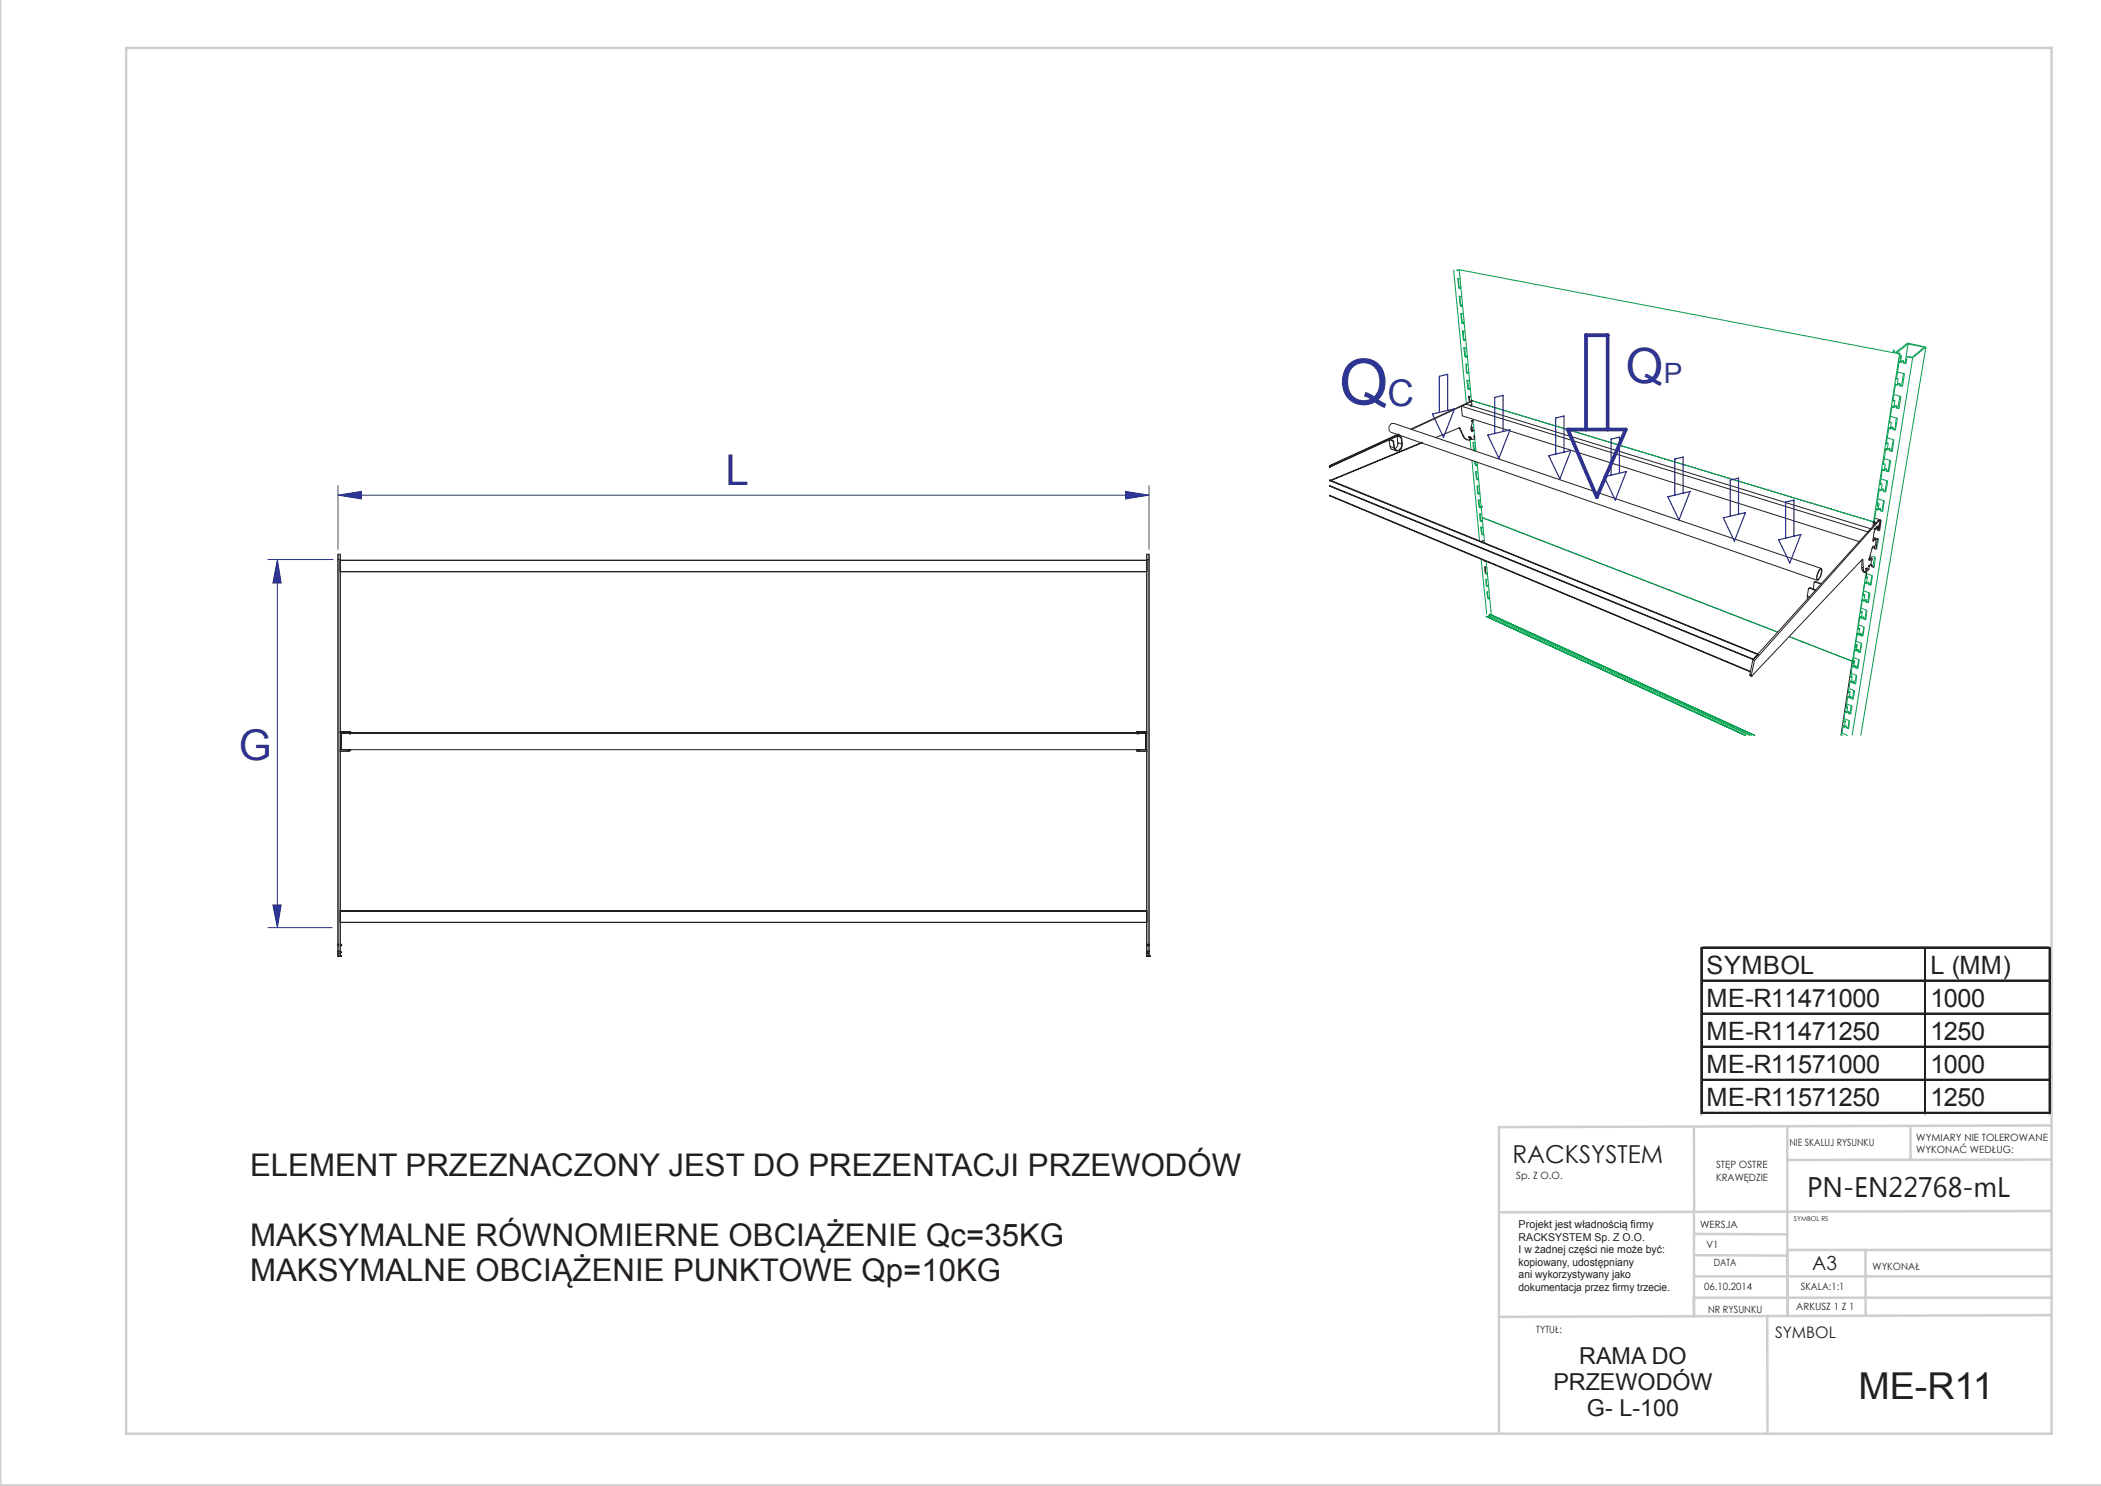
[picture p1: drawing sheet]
<svg xmlns="http://www.w3.org/2000/svg" width="420mm" height="297mm" viewBox="0 0 420 297" stroke-linecap="round" stroke-linejoin="round" font-family="sans-serif">
<defs><g id="words">
<text font-size="12.8" fill="#2c3695" x="267.7" y="80.9">Q</text>
<text font-size="9.7" fill="#2c3695" x="325" y="76.5">Q</text>
<g font-size="8.5" fill="#2e3092">
<text x="145" y="97">L</text>
<text x="47.7" y="151.9">G</text>
</g>
<text font-size="7.4" fill="#231f20" x="371.5" y="279.6">ME-R11</text>
<text font-size="7.3" fill="#2c3695" x="277.4" y="81.2">C</text>
<g font-size="6.2" fill="#231f20">
<text x="50" y="235.1">ELEMENT PRZEZNACZONY JEST DO PREZENTACJI PRZEWODÓW</text>
<text x="50" y="249">MAKSYMALNE RÓWNOMIERNE OBCIĄŻENIE Qc=35KG</text>
<text x="50" y="256">MAKSYMALNE OBCIĄŻENIE PUNKTOWE Qp=10KG</text>
</g>
<text font-size="5.6" fill="#2c3695" x="332.6" y="76.5">P</text>
<text font-size="5.6" fill="#231f20" x="361.3" y="239.2">PN-EN22768-mL</text>
<g font-size="5.1" fill="#231f20">
<text x="341.2" y="194.7">SYMBOL</text>
<text x="385.9" y="194.7">L (MM)</text>
<text x="341.2" y="201.3">ME-R11471000</text>
<text x="385.9" y="201.3">1000</text>
<text x="341.2" y="207.9">ME-R11471250</text>
<text x="385.9" y="207.9">1250</text>
<text x="341.2" y="214.5">ME-R11571000</text>
<text x="385.9" y="214.5">1000</text>
<text x="341.2" y="221.1">ME-R11571250</text>
<text x="385.9" y="221.1">1250</text>
</g>
<text font-size="4.9" fill="#231f20" x="302.3" y="232.5">RACKSYSTEM</text>
<g font-size="4.7" fill="#231f20">
<text x="315.7" y="272.7">RAMA DO</text>
<text x="310.5" y="277.9">PRZEWODÓW</text>
<text x="317.2" y="283.1">G- L-100</text>
</g>
<text font-size="3.9" fill="#231f20" x="362.3" y="253.9">A3</text>
<text font-size="3.2" fill="#231f20" x="354.8" y="267.3">SYMBOL</text>
<g font-size="2.2" fill="#231f20">
<text x="303.6" y="245.4">Projekt jest władnością firmy</text>
<text x="303.6" y="247.9">RACKSYSTEM Sp. Z O.O.</text>
<text x="303.6" y="250.4">I w żadnej części nie może być:</text>
<text x="303.6" y="252.9">kopiowany, udostępniany</text>
<text x="303.6" y="255.4">ani wykorzystywany jako</text>
<text x="303.6" y="257.9">dokumentacja przez firmy trzecie.</text>
</g>
<g font-size="2" fill="#231f20">
<text x="383.1" y="228">WYMIARY NIE TOLEROWANE</text>
<text x="343.1" y="233.5">STĘP OSTRE</text>
<text x="357.7" y="229">NIE SKALUJ RYSUNKU</text>
<text x="383.1" y="230.5">WYKONAĆ WEDŁUG:</text>
<text x="303.1" y="235.6">Sp. Z O.O.</text>
<text x="343.1" y="236">KRAWĘDZIE</text>
<text x="339.9" y="245.5">WERSJA</text>
<text x="341.2" y="249.5">V1</text>
<text x="340.7" y="257.8">06.10.2014</text>
<text x="342.6" y="253">DATA</text>
<text x="360" y="257.8">SKALA:1:1</text>
<text x="374.4" y="253.9">WYKONAŁ</text>
<text x="341.5" y="262.4">NR RYSUNKU</text>
<text x="359.1" y="261.9">ARKUSZ 1 Z 1</text>
<text x="307.1" y="266.5">TYTUŁ:</text>
</g>
<text font-size="1.3" fill="#231f20" x="358.6" y="244.1">SYMBOL RS</text>
</g></defs>
<g fill="none" stroke="#cecece" stroke-width=".5">
<path d="M0 .1v296.8h420M25.2 9.6h384.9v277h-384.9zM338.6 225.3l.1 16.9M357.3 225.1v37.9v-13.2M381.9 225.5v6.3M410 224.9l-110.4 .4v61.3M410.1 231.8h-52.8M338.6 259.4h71.5M338.6 255.1h71.5M338.6 250.9l18.7 .1M338.6 246.6l18.7 .1M338.6 242.2v20.9"/>
<path d="M357.3 249.8h52.8M372.9 249.8l.1 13.2M410.1 242l-110.5 .3M353.3 263v23.6M410.1 262.9l-110.5 .3"/>
</g>
<g fill="none" stroke="#00a54f" stroke-width=".2">
<path d="M378.6 78.8l1.4 .4-.4 2.5-.6-.2 .1-.1-.1-.2h-.3v.3l-.5-.1M378.9 76.8l.5 .1M379 70.4l2.3-1.8 3.7 .8-13 77.6M379.3 74.4l1.4 .3-.4 2.5-.6-.1 .1-.2-.1-.2h-.2l-.1 .3-.5-.1M379.5 76.7l.2-.1 .1 .2M379.6 72.4h.4l.3-.3 .1 .4 .6 .1M379.6 72.3l.5 .1M379.8 77l.5 .1M380.2 72.1h.3v.2M380.5 72.5l.5 .1M381.2 71.3l1.2 .2M382.3 71.4l-1-.2-.3 1.4"/>
<path d="M385 69.4l-2.6 2.1-12.2 75.5M375.4 99.7l1.3 .4-.3 2.1-.6-.2v-.3h-.3v.2l-.5-.1M375.7 97.9l.4 .1M376 95.7l1.4 .4-.4 2.3-.5-.2-.1-.4-.3 .1v.2l-.5-.1M376.3 97.8h.2l.1 .2M376.4 93.9l.4 .1M376.6 98.1l.4 .1M376.7 91.7l1.3 .4-.4 2.2-.5-.1v-.4h-.3v.3l-.5-.1M376.9 93.8l.2-.1 .1 .2M377 89.7l.4 .1M377.2 94.1l.4 .1M377.3 87.5l1.3 .4-.3 2.3-.6-.2 .1-.1-.1-.2h-.2l-.1 .2-.5-.1"/>
<path d="M377.5 89.6h.3v.2M377.6 85.6l.4 .1M377.8 90l.5 .1M377.9 83.2l1.4 .4-.4 2.4-.5-.1-.1-.4-.3 .3-.4-.1M378.2 85.5l.1-.1 .2 .2M378.3 81.3l.4 .1M378.5 85.8l.4 .1M378.8 81.1h.3l.1 .2M379.1 81.5l.5 .1M372.3 119.9l.4 .1M372.6 118.1l1.2 .4-.3 1.9-.5-.1-.1-.4-.2 .2-.4-.1M372.8 119.9l.2-.1 .1 .2"/>
<path d="M372.8 116.5l.4 .1M373.1 114.6l1.2 .5-.3 1.9-.5-.2 .1-.1-.2-.2-.2 .2-.4-.1M373.4 116.4l.2 .2M373.6 116.7l.4 .2M373.8 111.1l1.1 .3-.3 2M375.1 101.7l.4 .1M375.5 107.7l-.4 2.1M375.6 101.6h.2l.1 .2M375.9 102l.5 .1M369.3 139.2l.4 .2M369.6 137.6l1.2 .4-.3 1.8-.5-.2v-.2l-.2-.1-.1 .2-.4-.1M369.8 139.2l.2 .2"/>
<path d="M369.8 136.2l.3 .1M370 134.6l1.2 .4-.2 1.7-.5-.2-.1-.3-.3 .2-.3-.1M370 139.5l.5 .2M370.2 136.1h.3l.1 .2M370.4 133.1l.3 .1M370.5 131.8v.1M370.6 131.4l1.1 .4-.3 1.9-.4-.2v-.3h-.3v.2l-.5-.2M370.6 136.4l.4 .2M370.8 133.1h.2l.1 .2M370.8 129.9l.4 .1M371.1 128.2l1.1 .4-.3 1.8-.4-.1-.1-.4-.2 .2-.4-.1M371.1 133.4l.4 .1"/>
<path d="M371.3 129.9l.2-.1 .1 .2M371.3 126.7l.4 .1M371.6 124.9l1.1 .4-.3 1.9-.4-.1-.1-.4-.2 .1v.2l-.4-.2M371.6 130.2l.4 .1M371.8 126.7l.1-.1 .2 .2M371.8 123.3l.4 .2M372.1 121.6l1.1 .4-.2 1.9-.5-.2v-.3h-.3v.2l-.4-.2M372.1 127l.4 .1M372.3 123.3h.2l.1 .2M372.6 123.6l.4 .1M373.1 120.2l.4 .1M368.4 145.1l.4 .2"/>
<path d="M368.6 143.6l1.1 .4-.2 1.7-.4-.2-.2-.3-.1 .2-.4-.1M368.9 145.1l.2 .2M368.9 142.2l.3 .1M369.1 140.7l1.1 .4-.3 1.6-.4-.1v-.3l-.3 .1-.4-.1M369.1 145.4l.4 .2M369.3 142.2l.3 .1M369.6 142.5l.3 .1"/>
</g>
<path d="M373.7 113.1l.1-.2h.2l.1 .3 .5 .2M373.9 112.8h.2l.1 .2M374.2 113.1l.4 .2M374.3 109.5v.1v-.2l.2-.1 .2 .1-.1 .3 .5 .1M374.4 109.3l.2-.1 .1 .2M374.5 107.4l1 .3M374.6 104.2v.1M374.7 109.6l.4 .1M374.8 103.6l1.2 .4-.3 2.1-.5-.2v-.3l-.2-.1-.2 .3M375 105.5h.3v.2M375.3 105.8l.4 .1" fill="none" stroke="#231f20" stroke-width=".2"/>
<g fill="#00a54f">
<path d="M370.4 131.9h.1z"/>
<path d="M370.4 131.9l.1 .1z"/>
<path d="M370.4 132h.1z"/>
</g>
<g fill="none" stroke="#00a54f" stroke-width=".2">
<path d="M291.2 53.9v.1M291.3 53.9l.2 .1M291.5 55.6l.2 2 .2 .1M291.8 59.2l.2 1.9h.2M291.9 57.4h.1M292.1 62.7l.2 1.9h.2M292.2 60.9h.1M292.5 66.1l.1 1.9h.2M292.6 64.4h.1M292.8 69.5l.1 1.7 .2 .1M292.9 67.8h.1M293.1 72.8l.1 1.8h.2"/>
<path d="M293.2 71.1h.1M293.4 76l.1 1.7 .2 .1M293.5 74.4h.1M293.8 77.6h.2M379.2 70.5l2.2-1.7 3.3 .6-2.4 2M379.5 76.7l-.2 .1M379.8 76.9v-.1l-.1 .3M379.8 79.1l-.4 2.4M380.2 72.1l-.1 .1M380.4 72.3h.1l-.1 .2M380.5 74.7l-.4 2.4M381.4 68.8l-.6 3.7"/>
<path d="M294.6 88.4l.3 1.6M295 89.8h.1M295 92.9l.2 .1M295.2 92.8h.1M295.3 95.7l.1 .1M295.5 95.6h.1M295.5 98.6l.2 .1M295.8 98.5h.1M376.3 97.8l-.2 .1M376.5 98h.1l-.1 .2M376.6 100l-.3 2M376.8 93.8h.1"/>
<path d="M377.1 94l.1-.1-.1 .3M377.2 96l-.3 2.2M377.5 89.6v.1M377.8 89.9v-.1l-.1 .2M377.8 92l-.3 2.2M378.2 85.5l-.1 .1M378.4 85.7l.1-.1-.1 .3M378.5 87.8l-.4 2.2M378.6 81.3h.1M378.8 81.1l-.1 .1M379.1 81.4l.1-.1-.2 .2M379.1 83.5l-.3 2.4"/>
<path d="M372.8 119.9l-.1 .1M373.4 116.4l-.1 .1M373.6 116.7v-.1l-.1 .2M373.6 118.5l-.2 1.8M374.2 115l-.3 1.8M374.7 111.4l-.3 1.8M375.4 101.8h.1M375.6 101.6l-.1 .1M375.8 101.9l.1-.1-.1 .2M369.6 139.4h.1M369.8 139.2l-.1 .1M370 139.5v-.1v.2"/>
<path d="M370.2 136.1v.2M370.5 136.4l.1-.1-.1 .2M370.6 138l-.2 1.6M370.8 133.1l-.1 .1M371 133.4l.1-.1-.1 .2M371.1 135l-.3 1.5M371.3 129.9l-.1 .1M371.5 130.1l.1-.1-.1 .3M371.6 131.8l-.3 1.7M371.8 126.7l-.2 .1M372 126.9l.1-.1-.1 .3M372.1 128.6l-.3 1.7"/>
<path d="M372.3 123.3l-.1 .1M372.5 123.6l.1-.1-.1 .2M372.6 125.3l-.3 1.8M373 120.1l.1-.1-.1 .3M373.1 122l-.3 1.7M368.2 146.5l1.1 .5h-.1M368.9 145.1l-.1 .1M369.1 145.4v-.1v.2M369.1 142.3h.1M369.1 146.9v.1M369.3 142.2v.1M369.5 142.5l.1-.2-.1 .3"/>
<path d="M369.6 144l-.2 1.5M370 141.1l-.2 1.5"/>
</g>
<path d="M293.7 79.2l.1 1.2M294.3 85.4l.1 .7M373.9 112.8l-.1 .1M374.1 113.1l.1-.1-.1 .2M374.4 109.3l-.1 .1M374.7 109.5v-.1l-.1 .3M374.7 104.1v.2M375 105.5l-.2 .1M375.2 105.8l.1-.1-.1 .2M375.3 107.6l-.3 2.1M375.9 103.9l-.3 2" fill="none" stroke="#231f20" stroke-width=".2"/>
<path d="M296.1 101.2h.1" fill="none" stroke="#00a54f" stroke-width=".2"/>
<path d="M296.1 101.2v.1z" fill="#231f20"/>
<g fill="none" stroke="#00a54f" stroke-width=".2">
<path d="M290.6 53.9l2.5 26.8M291.6 57.6l.3 .1v-.2l.1 .1M291.6 57.6h.1M291.7 53.9l2.5 26.2 80.3 24.3M291.7 53.9h-.2v.2l-.3-.1h.2M291.7 53.9l87.9 16.8M291.8 57.6h.1M291.9 55.7l-.5-.1 .2 2M292 57.4l-.1 .1M292.2 59.3l-.5-.1 .2 1.9M291.9 61.1h.1M292.1 61h.1"/>
<path d="M292.2 60.9h.1M292.2 64.6h.1M292.4 61l-.2-.1v.3l-.3-.1M292.4 64.5h.1M292.5 62.8l-.5-.1 .2 1.9M292.5 68l.3 .1v-.2l.2 .1M292.5 64.4h.1M292.5 68h.1M292.7 64.5l-.2-.1v.3l-.3-.1M292.7 68h.1M292.8 66.2l-.5-.1 .2 1.9M292.9 71.2l-.1 .1"/>
<path d="M293 67.8l-.2 .1M293.1 69.6l-.5-.1 .2 1.8M293.1 74.6l.3 .1v-.2l.2 .1M293.1 74.6h.1M293.3 71.2l-.1-.1-.1 .1v.2l-.3-.1M293.3 71.1l-.3 .1M293.3 74.6h.1M293.4 72.9l-.4-.2 .1 1.9M293.5 77.7l-.1 .1M293.6 77.7h.1M293.6 74.4l-.2 .1M293.7 76.1l-.5-.1 .2 1.8"/>
<path d="M293.7 77.6h.3M294 77.7l-.3-.1v.2h-.3M378.5 69.9l.2 .2-.3 .2 1.3 .3M378.5 80h.1M378.6 80l.2 .1-.2 1.2M378.6 70.1h.1l-.2 .2M378.6 80l-.2 .2M378.6 80l-.2 .3M378.8 76.8h.2M378.9 76.7h.1M379 76.7l-.6 3.6M379 76.7v.2"/>
<path d="M379.3 75.6l.1 .1-.1 1.2M379.3 75.6l-.2 .1M379.5 70.7h.1M379.6 70.7l.1 .1-5.2 33.5h-.1M379.6 72.2l-.5 3.6 .2-.2M379.6 72.1h.1M379.6 72.2h.1M379.6 72.2v.1M379.7 70.8l.1-.2v.6l.2-.2M379.7 70.6l-.1 .1M379.7 70.6h.1l-.2 .1M379.7 72.1v.2"/>
<path d="M379.7 72.1l-.1 .1M379.8 71.4l.2-.1-.1 .5zM379.9 71.3l-.2 .4M380 71l-.2 .1M380 71l.1 .1-.2 1.2M293.8 87.6l.3 2.2M294.3 92l1.5 16.2M294.5 83.8l.6 6.4M294.6 90l.3 .1v-.2l.2 .1M294.8 92.2l.1 .8M294.8 90h.1M294.8 89.9l-.2 .1"/>
<path d="M294.9 88.5l-.4-.1 .1 1.6M294.9 93l.3 .1v-.2l.2 .1M295 92.3l-.1 .7M295.1 94.3l.2 1.4-.1 .1M295.1 89.8l-.1 .1M295.2 95.8l.3 .1-.1-.2 .2 .1M295.3 92.8l-.2 .1M295.3 95.8h.1M295.3 92.4l1 11.1h.1M295.4 98.7l.3 .1v-.2l.2 .1M295.4 97.2l.1 1.4-.1 .1M295.5 94.4l-.5-.2 .2 1.6"/>
<path d="M295.6 95.6l-.1 .1M295.6 98.7h.1M295.7 99.9l.1 1.4M295.7 97.3l-.4-.3 .1 1.7M295.8 98.5l-.1 .1M296 100l-.5-.1 .2 1.5M375.6 97.8h.1M375.7 97.8l-.5 3.1 .2-.3-.2 .1M375.7 97.8l-.1 .1M375.9 96.6h.1M376 96.6l.3 .1-.3 1.3M376 96.6l-.2 .2"/>
<path d="M376.1 94h.2M376.3 93.8h.1M376.3 94l-.5 2.9 .2-.3M376.4 93.8l-.1 .2M376.4 93.8v.1M376.6 92.7h.1M376.7 92.7l.2 .1-.2 1.1M376.7 92.7l-.2 .1M376.9 89.7h.2M376.9 89.8h.1M377 89.8l-.5 3.1 .2-.2M377 89.8v-.2l.1 .2"/>
<path d="M377.4 88.5l.1 .1-.2 1.2M377.4 88.5l-.3 .2M377.6 85.5l-.5 3.3 .3-.3M377.6 85.5l.1 .1zM377.6 84.5h.1M378 84.3l.1 .1-.2 1.3M378 84.3l-.2 .1M378 84.3l-.3 .2M378.2 81.2h.2l-.2 .2-.5 3.1M378.3 80.3h.1M295.7 101.4l.3 .1v-.2l.1 .1M295.8 101.3l.2 .1h-.1"/>
<path d="M295.8 101.3l-.1 .1M295.9 104.2l.3 .1v-.2l.2 .1M295.9 102.6l.1 1.5M295.9 101.3h.2M296 104.1l.2 .1h-.1M296 104.1l-.1 .1M296.1 111.8l1.1 11M296.2 106.8l.3 .1-.1-.1 .1-.1v.1M296.2 105.4l.1 1.3M296.2 102.8l-.4-.2 .1 1.6M296.3 106.7l.3 .1M296.3 106.7l-.1 .1"/>
<path d="M296.4 104l-.2 .1M296.5 106.7h.1M296.5 105.5l-.5-.2 .2 1.5M297.1 114.6h.1l-.2-.1-.1 .1 .3 .2v-.3l.1 .1M297.1 117.1l.3 .2v-.2l.1 .1M297.1 117.1h.3M297.1 115.8l.1 1.3M297.2 114.5h.1M297.3 118.3l.2 1.2M297.4 119.6l.2 .1v-.2l.2 .1M297.4 117h.1l-.1 .1M297.4 115.9l-.4-.1 .1 1.3"/>
<path d="M297.4 117.1v.1M297.5 119.5l.1 .1h-.1M297.5 119.5l-.1 .1M297.6 119.5h.2M297.7 118.4l-.5-.2 .2 1.4M373.1 114l-2.9 18.1M375 101.6h.2l-.1 .1M375 101.7h.2M375.1 101.7l-.4 2.4M375.1 101.6v.1M375.3 100.9l-.1 .3M375.3 100.9l.1 .2-.2 .2z"/>
<path d="M375.3 100.6h.3l-.2 1.2"/>
</g>
<g fill="none" stroke="#231f20" stroke-width=".2">
<path d="M294.1 79.3l-.6-.2 .2 1.3M294.2 80v.1M294.3 80l-.1 .1M294.1 80.1h.1M294.2 80.8l.1 .1M294.2 80.1l80.2 24.2M294.2 80.1l.1 1.1M294.5 83.9v.1M294.7 85.5l-.5-.1 .1 .7M294.7 86.9l.1 .1M296.3 103.5l59.1 22.8M296.4 108v.5"/>
<path d="M296.7 112l.2 .2v-.1M296.7 108.1l-.4-.1v.4M296.9 113.2l.1 1.3M297.2 113.4l-.4-.2 .1 1.4M374.7 104.1l-.3 .3h.1l-.1 .8M357.7 127.3l12.5 4.8"/>
</g>
<path d="M376.4 93.7v.1z" fill="#00a54f" stroke="#00a54f" stroke-width=".2"/>
<path d="M294.2 80h.1z" fill="#231f20"/>
<path d="M294.2 80h.1z" fill="none" stroke="#231f20" stroke-width=".2"/>
<g fill="#231f20">
<path d="M294.2 80h.1z"/>
<path d="M294.2 80l.1 .1z"/>
<path d="M294.2 80.1h.1z"/>
<path d="M374.5 104.2v.1z"/>
</g>
<path d="M374.5 104.2v.1z" fill="none" stroke="#231f20" stroke-width=".2"/>
<g fill="none" stroke="#231f20" stroke-width=".2">
<path d="M292.1 81.2l81.3 25.1 .6-.6-81-24.9-.9 .4 .2 1.9 79.4 25.1M361.7 119.3l-.4-.2 .1 .6M361.8 117.6l.1-.1-.4 .2-.2 1.4M361.9 117.5l1 .5-1.1-.4-.3 .1M362.7 116.4l1.4 .3-1.4-.4-.2 1.5M363 116.3l-.1 .1M363.7 115.5a2.31 2.31 0 0 0 .4-1.9 1.37 1.37 0 0 0-.9 1.6l-.1 .2 .1 .6M364.1 113.6l-85.4-29h-.5l-.5 .6v.8l.3 .4 85.4 29.6a3.2 3.2 0 0 0 .7-2.1l-.2-.1a2.05 2.05 0 0 0-.6 2.1l.3-.2M372.2 112v1.7l.4 .6h.3M372.3 111.9l.1-.1-22.2 23.4-.4-.2v-.2l.3 .1M372.4 111.9l.1 1.6-.3-.1M372.5 113.5l.1 .7 .3 .1"/>
<path d="M372.7 114.2h.2M372.9 113.7h.2M372.9 113.6h.2M373.2 114l-.2 1.7M373.2 113.9v.1M373.2 114h.1M373.3 114l-.2-.1 .2-.4h-.1l-.3 .8M373.5 113.2h.2M373.5 113.1h.2M373.5 113h.2M373.6 111.8l.3-.3 .2 .1-.3 .4-.2-.1M373.7 113.2l-.1 .6-.3 .2"/>
<path d="M373.7 111.5l-.1 .4 .2 .1M373.7 111.5l.5 .1M373.7 111.4h.2M373.8 113l-.1 .2M374.1 111.6h.1M374.2 111.6l-.2 1.2M374.3 104.4h.1M374.3 109.5l-.6 2M374.4 107.9l.3-.3 .2 .1-.4 .4M374.4 107.9l.1 .2M374.4 104.3h.1M374.4 108l.1 .1"/>
<path d="M374.6 105.8h.2M374.6 105.7h.3l-.1 .1M374.7 104.3l-.1-.1-.1 .2 .2-.1-.1 .4 .3-.2 .1 .1M374.7 104.8h.1M374.7 104.8v.1M374.7 107.6l.3 .1M374.7 105.6h.2M374.8 104.4l.1 .1-.1-.1-.2 .2M374.8 105.8l-.4 2.1M374.8 104.7l-.1 .1M374.9 107.7h.1M375 107.7l-.1 1.3-.2 .4"/>
<path d="M375.1 105.4h.4M375.1 105.3l.4 .1M375.2 105.2h.2M375.3 105.4l.1 .3M375.3 105.7h.1l-.1 .1M375.4 104.1l-25 27.7-.6 3M375.4 104.1h.2l-24.9 27.9M375.4 104.1h.4M375.5 105.4l-.3 .1M375.6 104.1h.2v.4M375.8 104.5l-.2 1.1-.2 .2M375.8 104.5l-.4 .9"/>
<path d="M297 123.2l51.9 23.8M297.7 122.9l.1-.1 53 24.2M350.1 134.9v.3M350.4 131.8l.3 .2-.6 2.9M370.2 132.1h-.1l.1 .1-2.2 14.8"/>
</g>
<g fill="none" stroke="#00a54f" stroke-width=".2">
<path d="M296.3 103.6l.1-.1 59 22.8M296.3 103.6l.5 5M296.3 103.5v.1M297.1 112.2l1 10.7M372.3 119.8h.1M372.4 119.8l-.1 .2M372.4 119.8l-.2 .1M372.6 118.8l.1 .1M372.7 118.9h.1l-.2 1.1M372.8 118.9l-.2-.1-.1 .2M372.8 116.4h.1M372.9 116.4l-.5 2.7 .3-.2"/>
<path d="M372.9 115.7l.4-.3-.2 1.2M372.9 116.4l-.1 .1M373.1 115.4h.2h-.2l-.1 .2M297.1 123.2l51.9 23.8zM297.6 123.4v-.3l52.2 23.9M297.6 123.1l.1-.2 52.5 24.1M297.8 122.8l53 24.2-52.9-24.2M357.7 127.3l12.5 4.8M369.3 138.6h.1M369.4 139.2h-.1l-.3 2.4M369.4 139.2l-.1 .1M369.4 139.2v.1"/>
<path d="M369.5 138.3h.1M369.6 138.3h.2l-.2 1M369.6 138.3l-.2 .3M369.7 136.1l.2 .1M369.8 138.3l-.1-.2-.3 .4M369.8 136.2v-.1l-.4 2.5M370 135.2h.1M370.1 135.2h.1l-.2 1.1M370.1 132.1h.1M370.1 133.2h.1M370.2 135.2v-.1l-.2 .1-.1 .2M370.2 132v.1"/>
<path d="M370.2 133h.2M370.2 133.2l-.3 2.3 .2-.3M370.4 133l-.2 .2M370.4 133l-.2 .1M370.4 132l-.2 .1M370.5 131.9l-.1 .1M370.6 132.4l-.1 .2M370.6 132.4l-.1 .3M370.6 132.4v.3h-.2M370.6 132h.2M370.7 132l-.2 .2M370.7 129.9h.1"/>
<path d="M370.8 132l-.4 .4 .1-.5-.3 .3M370.8 129.9l-.4 2.1M370.8 129.8h.1M370.8 132l-.3 1.2M370.9 129.8l-.1 .1M370.9 129.8v.1M371 129.4l-.1 .1M371.1 129.2l-.1 .2M371.1 129.1v.1M371.1 128.9h.2M371.2 126.8h.1M371.3 128.9l-.1-.1-.3 .3"/>
<path d="M371.3 126.6h.1M371.3 126.8l-.4 2.4 .3-.3M371.3 128.9l-.3 1.1M371.4 126.6l-.1 .2M371.4 126.6l-.2 .1M371.5 125.6h.1M371.6 125.6h.2l-.2 1.2M371.7 123.3h.1M371.8 125.6l-.1-.1-.3 .3M371.8 123.2l.1 .2M371.9 123.3l-.5 2.6 .2-.3M372.1 122.3h.2"/>
<path d="M372.2 122.3l-.3 .2M372.2 122.3h.1l-.2 1.1M372.2 120h.1M372.3 120l-.4 2.6 .3-.3M368.3 147h.1M368.3 145.3h.1M368.4 145.1h.1M368.4 145.3l-.3 1.7M368.5 145.1l-.1 .2M368.5 145.1v.1M368.6 144.2h.1M368.7 144.2h.2l-.2 1"/>
<path d="M368.8 142.1h.2l-.2 .2-.3 2.2 .2-.3M368.9 144.2l-.1-.2-.3 .4M368.9 142.1l-.1 .1M368.9 141.6h.1M369 141.6l.3-.4-.2 1.1M369.1 141.2h.2h-.2l-.1 .2"/>
</g>
<path d="M370.6 132.2l.1 .2z" fill-rule="evenodd" fill="#00a54f" stroke="#00a54f" stroke-width=".2"/>
<path d="M265.8 96h.1" fill="none" stroke="#231f20" stroke-width=".2"/>
<g fill="#231f20">
<path d="M265.8 96l85.6 34.8z"/>
<path d="M265.8 95.9l85.6 34.9z"/>
</g>
<path d="M265.8 95.9l85.6 34.9z" fill="none" stroke="#231f20" stroke-width=".2"/>
<path d="M351.4 130.8h.1" fill="none" stroke="#231f20" stroke-width=".2"/>
<path d="M349.9 134.3h.1" fill="none" stroke="#231f20" stroke-width=".2"/>
<g fill="#231f20">
<path d="M265.8 99l84.1 35.3z"/>
<path d="M265.8 99.1l84.1 35.2z"/>
</g>
<path d="M265.8 99l84.1 35.3z" fill="none" stroke="#231f20" stroke-width=".2"/>
<path d="M265.8 99.1h.1" fill="none" stroke="#231f20" stroke-width=".2"/>
<path d="M265.8 97.2h.1" fill="none" stroke="#231f20" stroke-width=".2"/>
<g fill="#231f20">
<path d="M265.8 97.2l84.7 34.6z"/>
<path d="M265.8 97l84.7 34.8z"/>
</g>
<path d="M265.8 97l84.7 34.8z" fill="none" stroke="#231f20" stroke-width=".2"/>
<path d="M350.5 131.8v.1z" fill="#231f20"/>
<path d="M350.5 131.8v.1z" fill="none" stroke="#231f20" stroke-width=".2"/>
<path d="M351.3 130.8h.1l-1 1z" fill-rule="evenodd" fill="#231f20"/>
<path d="M351.3 130.8h.1l-1 1z" fill="none" stroke="#231f20" stroke-width=".2"/>
<g fill="none" stroke="#231f20" stroke-width=".2">
<path d="M277.7 87.9l.1-.1 .6 .2 .2 .1v.2M277.9 89.2a1.55 1.55 0 0 1 1.1 .8l.2 .1-1.1-.4zM277.9 89.2l-.2-1.3 .8 .3 .2 1.3M278.4 88l-.1 .1M278.5 88.3l.3 1.3M279.3 87.2l.1-.1 .6 .2-.1 .1M279.4 88.5l.8 .2v.4a.88 .88 0 0 1-1.1 .8l-.3-.3a.93 .93 0 0 0 .6-1.1zM279.4 88.5l-.1-1.3 .8 .4 .1 1.1M280 87.3l.2 .3M280.1 87.6h.1l.1 1.1a1.22 1.22 0 0 1-.8 1.4h-.3M291.6 85.6l.1-.1 .2 .2 .8 1.8 .5 .4M293.6 87.3h.2"/>
<path d="M293.6 87.5h.2M293.8 87.5l-.1 .5-.3-.1M293.8 87.4v.1M294 81.1h.2M294 81h.2M294.2 84.1h.3M294.2 84.2h.2M294.2 80.3l-12.1 5.6M294.3 84h.2M294.4 84.2l-.3 1.8 .1 .2 .5-.1M294.4 84.1v.1M294.8 87.1l-.1 .7h-.5l-.1-.4h-.5"/>
<path d="M351.4 130.8h.1"/>
</g>
<path d="M265.8 93.4h.1" fill="none" stroke="#231f20" stroke-width=".2"/>
<g fill="#231f20">
<path d="M265.8 93.4l13.9-6.4z"/>
<path d="M265.8 93.3l13.9-6.3-13.9 6.4z"/>
<path d="M265.8 93.3l13.9-6.3z"/>
<path d="M265.8 93.3l13.9-6.4z"/>
</g>
<path d="M265.8 93.3l13.9-6.4-13.9 6.5z" fill="none" stroke="#231f20" stroke-width=".2"/>
<path d="M279.7 87h.1M294.2 81.1l-.1 .1" fill="none" stroke="#231f20" stroke-width=".2"/>
<path d="M284.3 88.5h.1" fill="none" stroke="#231f20" stroke-width=".2"/>
<path d="M265.9 96l18.4-7.6-18.4 7.7z" fill-rule="evenodd" fill="#231f20"/>
<path d="M265.9 96l18.4-7.6-18.4 7.7z" fill="none" stroke="#231f20" stroke-width=".2"/>
<g fill="none" stroke="#231f20" stroke-width=".2">
<path d="M265.9 96.1h.1M291.6 85.6l-4.7 1.9M291.9 85.7l-.2-.1 .8 1.5M292.4 87.1l.3 .5 .7 .3M293.6 87.4h.2l.2 .3h.2M293.6 87.5h.2M293.6 87.3h.2M294 87.7l.2 .1M294 81.1h.2M294 81h.2M294.1 87.8h.2M294.1 87.7h.2"/>
<path d="M294.2 80.2l-12.2 5.6M294.3 86.1l-.1 .1M294.7 86l-.4 .1 .1 .1M294.7 87.3h.1M294.7 87.2h.1"/>
</g>
<path d="M265.8 93.2h.1" fill="none" stroke="#231f20" stroke-width=".2"/>
<g fill="#231f20">
<path d="M265.8 93.2l13.7-6.3z"/>
<path d="M265.8 93.1l13.7-6.2-13.7 6.3z"/>
<path d="M265.8 93.1l13.7-6.2z"/>
<path d="M265.8 93.1l13.7-6.3z"/>
</g>
<path d="M265.8 93.1l13.7-6.3-13.7 6.4z" fill="none" stroke="#231f20" stroke-width=".2"/>
<g fill="none" stroke="#231f20" stroke-width=".2">
<path d="M279.5 86.9h.1M67.6 110.8h.4zM67.6 110.8v1h.4v-1v79.3M67.6 111.8v78.3h.4v-78.3M68.2 149.8v-3.3h160.9v3.3h-160.9v-3.3h160.9v3.3M67.6 191v.2h.4M67.6 190.1v.5h.4v-.5M67.6 191v-.4v.6M67.6 191h.3M67.6 191.2h.3M68 190.6v.6M68 191v.2h-.4"/>
<path d="M68 190.3h.3M68 190.4h.3M68 190.1v.9M68 188.9h.3M68 189h.3M68 188.7h.3M68 191h.3M68 191.2h.3"/>
</g>
<path d="M67.4 190.3h.2z" fill="#231f20"/>
<path d="M67.4 190.3h.2z" fill="none" stroke="#231f20" stroke-width=".2"/>
<g fill="#231f20">
<path d="M67.4 190.3h.2z"/>
<path d="M67.4 190.3h.3z"/>
<path d="M67.4 190.1l.3 .2h-.3z"/>
<path d="M67.4 190.1l.3 .2z"/>
<path d="M67.4 190.1h.3v.2z"/>
<path d="M67.4 190.1h.3z"/>
<path d="M67.6 190.1h.1z"/>
</g>
<path d="M67.6 190.1v.5" fill="none" stroke="#231f20" stroke-width=".2"/>
<path d="M67.4 189h.2z" fill="#231f20"/>
<path d="M67.4 189h.2z" fill="none" stroke="#231f20" stroke-width=".2"/>
<g fill="#231f20">
<path d="M67.4 188.9l.2 .1h-.2z"/>
<path d="M67.4 188.9l.2 .1z"/>
<path d="M67.4 188.9h.3l-.1 .1z"/>
<path d="M67.4 188.9h.3z"/>
<path d="M67.4 188.7l.3 .2h-.3z"/>
<path d="M67.4 188.7l.3 .2z"/>
<path d="M67.4 188.7h.3v.2z"/>
<path d="M67.4 188.7h.3z"/>
<path d="M67.6 188.7h.1z"/>
<path d="M67.4 188.9h.2z"/>
</g>
<path d="M67.4 188.9h.2z" fill="none" stroke="#231f20" stroke-width=".2"/>
<g fill="#231f20">
<path d="M67.4 188.9h.2z"/>
<path d="M67.4 188.9h.3z"/>
<path d="M67.4 188.7l.3 .2h-.3z"/>
<path d="M67.4 188.7l.3 .2z"/>
<path d="M67.4 188.7h.3v.2z"/>
<path d="M67.4 188.7h.3z"/>
<path d="M67.6 188.7h.1z"/>
</g>
<g fill="none" stroke="#231f20" stroke-width=".2">
<path d="M67.6 110.8v79.3M68 112h161.2v2.3h-161.2v-2.3h161.2v2.3h-161.2zM229.2 110.8h.5zM229.2 111.8v78.8h.5v.6M229.7 110.8v1h-.5v-1v79.3M229.7 111.8v78.3h-.5M68 146.2h1.8v.3h-1.8zM69.5 149.8h.3v.3h-.3zM69.5 146.2h-1.5v.3h1.5M69.5 149.8h-1.5v.3h1.8v-.3M69.8 149.8h-1.8v.3h1.5M69.8 149.8h.3"/>
<path d="M69.8 150h.3M69.8 146.7h.3M69.8 146.4h.3M70.1 146.2h-.6v.3h.6M227.3 149.8h.4v.3h-.4zM227.3 146.2h1.9v.3h-1.5h1.5v-.3zM227.3 146.5h.4zM227.3 149.8h1.9v.3h-1.9zM227.3 149.8h.3M227.3 150h.3M227.3 146.7h.4M227.3 146.2v.3"/>
<path d="M227.4 146.4h.3M227.6 146.2h.1v.3h-.1M227.7 149.8h1.5v.3h-1.5M68 182.1h161.2v2.3h-161.2v-2.3h161.2v2.3h-161.2zM229.2 190.6v.6M229.2 191v.2h.5M229.2 190.1v.9M229.2 190.3h.3M229.2 190.4h.3M229.2 188.9h.3M229.2 189h.3M229.2 188.7h.3"/>
<path d="M229.2 191h.3M229.2 191.2h.3M229.7 191v.2h-.5M229.7 190.1v.9M229.7 191h.3M229.7 191.2h.3"/>
</g>
<path d="M229.5 190.3h.2z" fill="#231f20"/>
<path d="M229.5 190.3h.2z" fill="none" stroke="#231f20" stroke-width=".2"/>
<g fill="#231f20">
<path d="M229.5 190.3h.2z"/>
<path d="M229.5 190.1l.2 .2h-.2z"/>
<path d="M229.5 190.1l.2 .2z"/>
<path d="M229.5 190.1h.2v.2z"/>
<path d="M229.5 190.1h.2z"/>
</g>
<path d="M229.7 190.1v.5" fill="none" stroke="#231f20" stroke-width=".2"/>
<path d="M229.5 189h.2z" fill="#231f20"/>
<path d="M229.5 189h.2z" fill="none" stroke="#231f20" stroke-width=".2"/>
<g fill="#231f20">
<path d="M229.5 188.9l.2 .1h-.2z"/>
<path d="M229.5 188.9l.2 .1z"/>
<path d="M229.5 188.9h.2v.1z"/>
<path d="M229.5 188.9h.2z"/>
<path d="M229.5 188.7l.2 .2h-.2z"/>
<path d="M229.5 188.7l.2 .2z"/>
<path d="M229.5 188.7h.2v.2z"/>
<path d="M229.5 188.7h.2z"/>
</g>
<path d="M229.5 188.9h.2z" fill="none" stroke="#231f20" stroke-width=".2"/>
<g fill="#231f20">
<path d="M229.5 188.9h.2z"/>
<path d="M229.5 188.7l.2 .2h-.2z"/>
<path d="M229.5 188.7l.2 .2z"/>
<path d="M229.5 188.7h.2v.2z"/>
<path d="M229.5 188.7h.2z"/>
</g>
<path d="M229.7 110.8v79.3" fill="none" stroke="#231f20" stroke-width=".2"/>
<path d="M67.6 97v12.9M72.3 99h152.7M229.7 97v12.9" fill="none" stroke="#2e3092" stroke-width=".2"/>
<g fill="#2c3695">
<path d="M67.6 99l4.7-.8v1.5z"/>
<path d="M225 98.2l4.7 .8-4.7 .7z"/>
</g>
<g fill="#2c3695" stroke="#2e3092" stroke-width=".2">
<path d="M67.6 99l4.7-.8v1.5z" fill-rule="evenodd"/>
<path d="M225 98.2l4.7 .8-4.7 .7z" fill-rule="evenodd"/>
</g>
<path d="M53.5 111.8h13.2M55.5 116.5v64.4M53.5 185.4h13" fill="none" stroke="#2e3092" stroke-width=".2"/>
<g fill="#2c3695">
<path d="M55.5 111.8l.7 4.7h-1.7z"/>
<path d="M54.5 180.9h1.7l-.7 4.5z"/>
</g>
<g fill="#2c3695" stroke="#2e3092" stroke-width=".2">
<path d="M55.5 111.8l.7 4.7h-1.7z" fill-rule="evenodd"/>
<path d="M54.5 180.9h1.7l-.7 4.5z" fill-rule="evenodd"/>
</g>
<g fill="none" stroke="#2e3092" stroke-width=".25">
<path d="M286.3 82.7l4.5-1-2.2 5.7zM289.4 82v-7.2l-1.7 .4v7.2M297.4 87l4.5-1.1-2.3 5.7zM300.5 86.2v-7.2l-1.7 .4v7.2M309.6 91.1l4.4-1.1-2.2 5.7zM312.7 90.4v-7.2l-1.7 .3v7.3M320.7 95.3l4.4-1.1-2.2 5.7zM323.7 94.6v-7.2l-1.6 .4v7.2M333.4 99.3l4.4-1.1-2.2 5.7zM336.5 98.6v-7.2l-1.7 .3v7.3M344.5 103.5l4.4-1-2.2 5.6zM347.5 102.8v-7.2l-1.6 .4v7.2"/>
<path d="M355.6 107.9l4.4-1.1-2.2 5.7zM358.6 107.2v-7.2l-1.6 .3v7.3"/>
</g>
<path d="M313.4 85.8h11.6l-5.8 13.5zM317 85.8v-18.8h4.4v18.8" fill="none" stroke="#2e3092" stroke-width=".75"/>
<g fill="#cdd7e0">
<path d="M340 189.2h.4z" fill-rule="evenodd"/>
<path d="M384.7 189.2h.4z" fill-rule="evenodd"/>
</g>
<path d="M340.4 189.2h69.6" fill="none" stroke="#231f20" stroke-width=".2"/>
<path d="M340.4 189.4h69.6" fill="none" stroke="#231f20" stroke-width=".39"/>
<path d="M409.6 189.2h.4z" fill-rule="evenodd" fill="#cdd7e0"/>
<path d="M340 189.2v33.5M340.4 195.9h69.6M384.7 189.6v33.1M409.6 189.6v33.1M340.4 202.5h69.6M340.4 209.1h69.6M340.4 215.7h69.6M340.4 222.3h69.6" fill="none" stroke="#231f20" stroke-width=".2"/>
<path d="M340.2 189.2v33.5M340.4 196.1h69.6M384.9 189.6v33.1M409.8 189.6v33.1M340.4 202.7h69.6M340.4 209.3h69.6M340.4 215.9h69.6M340.4 222.5h69.6" fill="none" stroke="#231f20" stroke-width=".39"/>
<path d="M340 222.7v.4" fill="none" stroke="#cdd7e0" stroke-width=".2"/>
<path d="M340 222.7h.4v.4h-.4z" fill-rule="evenodd" fill="#cdd7e0"/>
<path d="M384.7 222.7v.4" fill="none" stroke="#cdd7e0" stroke-width=".2"/>
<path d="M384.7 222.7h.4v.4h-.4z" fill-rule="evenodd" fill="#cdd7e0"/>
<path d="M409.6 222.7v.4" fill="none" stroke="#cdd7e0" stroke-width=".2"/>
<path d="M409.6 222.7h.4v.4h-.4z" fill-rule="evenodd" fill="#cdd7e0"/>
<path d="M410 189.2h.4" fill="none" stroke="#cdd7e0" stroke-width=".2"/>
<path d="M410 189.2h.4v.4h-.4z" fill-rule="evenodd" fill="#cdd7e0"/>
<path d="M410 195.9h.4" fill="none" stroke="#cdd7e0" stroke-width=".2"/>
<path d="M410 195.9h.4v.3h-.4z" fill-rule="evenodd" fill="#cdd7e0"/>
<path d="M410 202.5h.4" fill="none" stroke="#cdd7e0" stroke-width=".2"/>
<path d="M410 202.5h.4v.4h-.4z" fill-rule="evenodd" fill="#cdd7e0"/>
<path d="M410 209.1h.4" fill="none" stroke="#cdd7e0" stroke-width=".2"/>
<path d="M410 209.1h.4v.4h-.4z" fill-rule="evenodd" fill="#cdd7e0"/>
<path d="M410 215.7h.4" fill="none" stroke="#cdd7e0" stroke-width=".2"/>
<path d="M410 215.7h.4v.4h-.4z" fill-rule="evenodd" fill="#cdd7e0"/>
<path d="M410 222.3h.4" fill="none" stroke="#cdd7e0" stroke-width=".2"/>
<path d="M410 222.3h.4v.4h-.4z" fill-rule="evenodd" fill="#cdd7e0"/>
<use href="#words"/>
</svg>
